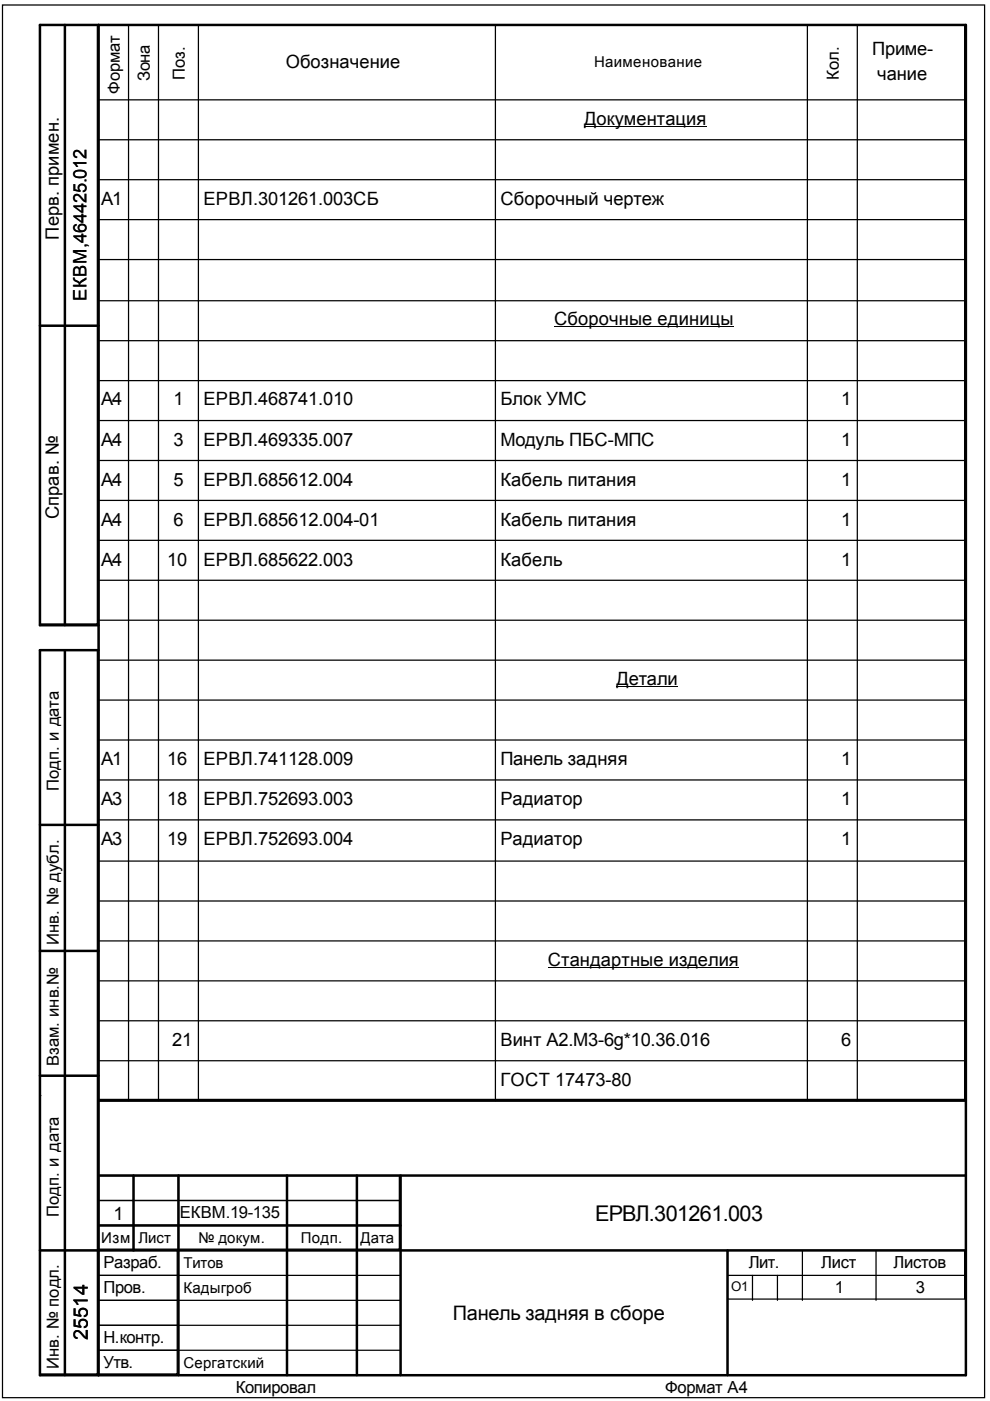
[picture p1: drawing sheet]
<svg xmlns="http://www.w3.org/2000/svg" width="210mm" height="297mm" viewBox="0 0 210 297" stroke-linecap="round" stroke-linejoin="round" font-family="sans-serif">
<defs><g id="words">
<text font-size="4.6" x="126.2" y="258.9">ЕРВЛ.301261.003</text>
<g font-size="4.2">
<text x="96" y="279.8">Панель задняя в сборе</text>
<text x="18.6" y="284.2" transform="rotate(-90 18.6 284.2)">25514</text>
</g>
<g font-size="3.9">
<text x="184.9" y="11.7">Приме-</text>
<text x="60.6" y="14.4">Обозначение</text>
<text x="186" y="17">чание</text>
<text x="123.8" y="26.5">Документация</text>
<text x="21.4" y="43.5">А1</text>
<text x="43.1" y="43.5">ЕРВЛ.301261.003СБ</text>
<text x="106.1" y="43.5">Сборочный чертеж</text>
<text x="12.5" y="50.8" transform="rotate(-90 12.5 50.8)">Перв. примен.</text>
<text x="18.3" y="63.8" transform="rotate(-90 18.3 63.8)">ЕКВМ,464425.012</text>
<text x="117.5" y="68.9">Сборочные единицы</text>
<text x="21.4" y="85.8">А4</text>
<text x="36.8" y="85.8">1</text>
<text x="43.1" y="85.8">ЕРВЛ.468741.010</text>
<text x="106.1" y="85.8">Блок УМС</text>
<text x="178.3" y="85.8">1</text>
<text x="21.4" y="94.5">А4</text>
<text x="36.8" y="94.5">3</text>
<text x="43.1" y="94.5">ЕРВЛ.469335.007</text>
<text x="106.1" y="94.5">Модуль ПБС-МПС</text>
<text x="178.3" y="94.5">1</text>
<text x="21.4" y="103">А4</text>
<text x="36.8" y="103">5</text>
<text x="43.1" y="103">ЕРВЛ.685612.004</text>
<text x="106.1" y="103">Кабель питания</text>
<text x="178.3" y="103">1</text>
<text x="12.5" y="110.1" transform="rotate(-90 12.5 110.1)">Справ. №</text>
<text x="21.4" y="111.5">А4</text>
<text x="36.8" y="111.5">6</text>
<text x="43.1" y="111.5">ЕРВЛ.685612.004-01</text>
<text x="106.1" y="111.5">Кабель питания</text>
<text x="178.3" y="111.5">1</text>
<text x="21.4" y="119.9">А4</text>
<text x="35.5" y="119.9">10</text>
<text x="43.1" y="119.9">ЕРВЛ.685622.003</text>
<text x="106.1" y="119.9">Кабель</text>
<text x="178.3" y="119.9">1</text>
<text x="130.7" y="145.3">Детали</text>
<text x="21.4" y="162.3">А1</text>
<text x="35.5" y="162.3">16</text>
<text x="43.1" y="162.3">ЕРВЛ.741128.009</text>
<text x="106.1" y="162.3">Панель задняя</text>
<text x="178.3" y="162.3">1</text>
<text x="21.4" y="170.7">А3</text>
<text x="35.5" y="170.7">18</text>
<text x="43.1" y="170.7">ЕРВЛ.752693.003</text>
<text x="106.1" y="170.7">Радиатор</text>
<text x="178.3" y="170.7">1</text>
<text x="21.4" y="179.2">А3</text>
<text x="35.5" y="179.2">19</text>
<text x="43.1" y="179.2">ЕРВЛ.752693.004</text>
<text x="106.1" y="179.2">Радиатор</text>
<text x="178.3" y="179.2">1</text>
<text x="116.2" y="204.9">Стандартные изделия</text>
<text x="36.5" y="221.8">21</text>
<text x="106.1" y="221.8">Винт A2.M3-6g*10.36.016</text>
<text x="178.3" y="221.8">6</text>
<text x="106.1" y="230.3">ГОСТ 17473-80</text>
<text x="24.1" y="258.6">1</text>
</g>
<g font-size="3.5">
<text x="31.8" y="17.2" transform="rotate(-90 31.8 17.2)">Зона</text>
<text x="39.2" y="16.9" transform="rotate(-90 39.2 16.9)">Поз.</text>
<text x="177.8" y="16.9" transform="rotate(-90 177.8 16.9)">Кол.</text>
<text x="25.4" y="19.8" transform="rotate(-90 25.4 19.8)">Формат</text>
<text x="12.5" y="167.7" transform="rotate(-90 12.5 167.7)">Подп. и дата</text>
<text x="12.5" y="200.3" transform="rotate(-90 12.5 200.3)">Инв. № дубл.</text>
<text x="12.5" y="226" transform="rotate(-90 12.5 226)">Взам. инв.№</text>
<text x="12.5" y="258" transform="rotate(-90 12.5 258)">Подп. и дата</text>
<text x="38.1" y="258.3">ЕКВМ.19-135</text>
<text x="22" y="268.8">Разраб.</text>
<text x="158.7" y="268.8">Лит.</text>
<text x="174.1" y="268.8">Лист</text>
<text x="189.4" y="268.8">Листов</text>
<text x="22" y="274.1">Пров.</text>
<text x="177" y="274.1">1</text>
<text x="194.2" y="274.1">3</text>
<text x="22" y="284.7">Н.контр.</text>
<text x="12.5" y="290.2" transform="rotate(-90 12.5 290.2)">Инв. № подл.</text>
<text x="22" y="290">Утв.</text>
<text x="50" y="295.3">Копировал</text>
<text x="141" y="295.3">Формат А4</text>
</g>
<g font-size="3.2">
<text x="125.9" y="14.3">Наименование</text>
<text x="21.4" y="263.5">Изм</text>
<text x="29.4" y="263.5">Лист</text>
<text x="42.1" y="263.5">№ докум.</text>
<text x="63.8" y="263.5">Подп.</text>
<text x="76.5" y="263.5">Дата</text>
<text x="38.9" y="268.8">Титов</text>
<text x="38.9" y="274.1">Кадыгроб</text>
<text x="38.9" y="289.9">Сергатский</text>
</g>
<text font-size="2.8" x="155" y="273.8">О1</text>
</g></defs>
<g fill="none" stroke="#000" stroke-width=".26">
<path d="M.5 1.1h208.3v295.2h-208.3zM8.5 5.3h12.1v127h-12.1zM13.8 5.3v127.3M20.9 5.3h183.6v227.8h-183.6zM27.3 5.3v228.1M33.6 5.3v228.1M42.1 5.3v228.1M105 5.3v228.1M171.2 5.3v228.1M181.8 5.3v228.1M20.9 21.2h183.9M20.9 29.6h183.9"/>
<path d="M20.9 38.1h183.9M20.9 46.6h183.9M20.9 55h183.9M8.5 69.1h12.4M20.9 63.8h183.9M20.9 72.2h183.9M20.9 80.7h183.9M20.9 89.2h183.9M20.9 97.6h183.9M20.9 106.1h183.9M20.9 114.6h183.9M8.5 137.8h12.1v153.5h-12.1z"/>
<path d="M13.8 137.8v153.8M20.9 123h183.9M20.9 131.5h183.9M20.9 140h183.9M20.9 148.4h183.9M20.9 156.9h183.9M8.5 174.9h12.4M20.9 165.4h183.9M20.9 173.8h183.9M20.9 182.6h183.9M20.9 191h183.9M20.9 199.5h183.9"/>
<path d="M8.5 201.6h12.4M20.9 208h183.9M20.9 216.4h183.9M8.5 232.3h.1M8.5 228.1h12.4M20.9 224.9h183.9M20.9 249.2h63.8v15.6h-63.8zM20.9 254.5h64M20.9 259.8h64M28.3 249.2v15.9M37.8 249.2v15.9M60.9 249.2v15.9"/>
<path d="M75.7 249.2v15.9M8.5 265.1h12.4M20.9 265.1h16.7v26.2h-16.7zM20.9 275.7h64M20.9 270.4h64M154.3 265.1h50.2v10.3h-50.2zM154.3 270.4h50.5M159.5 270.4v5.3M164.8 270.4v5.3M170.1 265.1v10.6M185.7 265.1v10.6M20.9 286.3h64"/>
<path d="M20.9 281h64"/>
</g>
<g fill="none" stroke="#000" stroke-width=".53">
<path d="M13.8 5.3v127.3M20.9 5.3v286.3M8.5 69.1h12.4M13.8 137.8v153.8M20.9 132.6h-12.4v-127.3h196.3v286.3h-196.3v-153.8h12.4M8.5 174.9h12.4M8.5 201.6h12.4M8.5 228.1h12.4M20.9 233.4h183.9M20.9 249.2h183.9M20.9 259.8h64M28.3 249.2v15.9"/>
<path d="M37.8 249.2v42.4M60.9 249.2v42.4M75.7 249.2v42.4M84.9 249.2v42.4M8.5 265.1h196.3M154.3 265.1v26.5"/>
</g>
<path d="M123.8 26.8h26M117.5 69.2h38.1M130.7 145.6h13M116.2 205.2h40.4" fill="none" stroke="#000" stroke-width=".21"/>
<use href="#words"/>
</svg>
